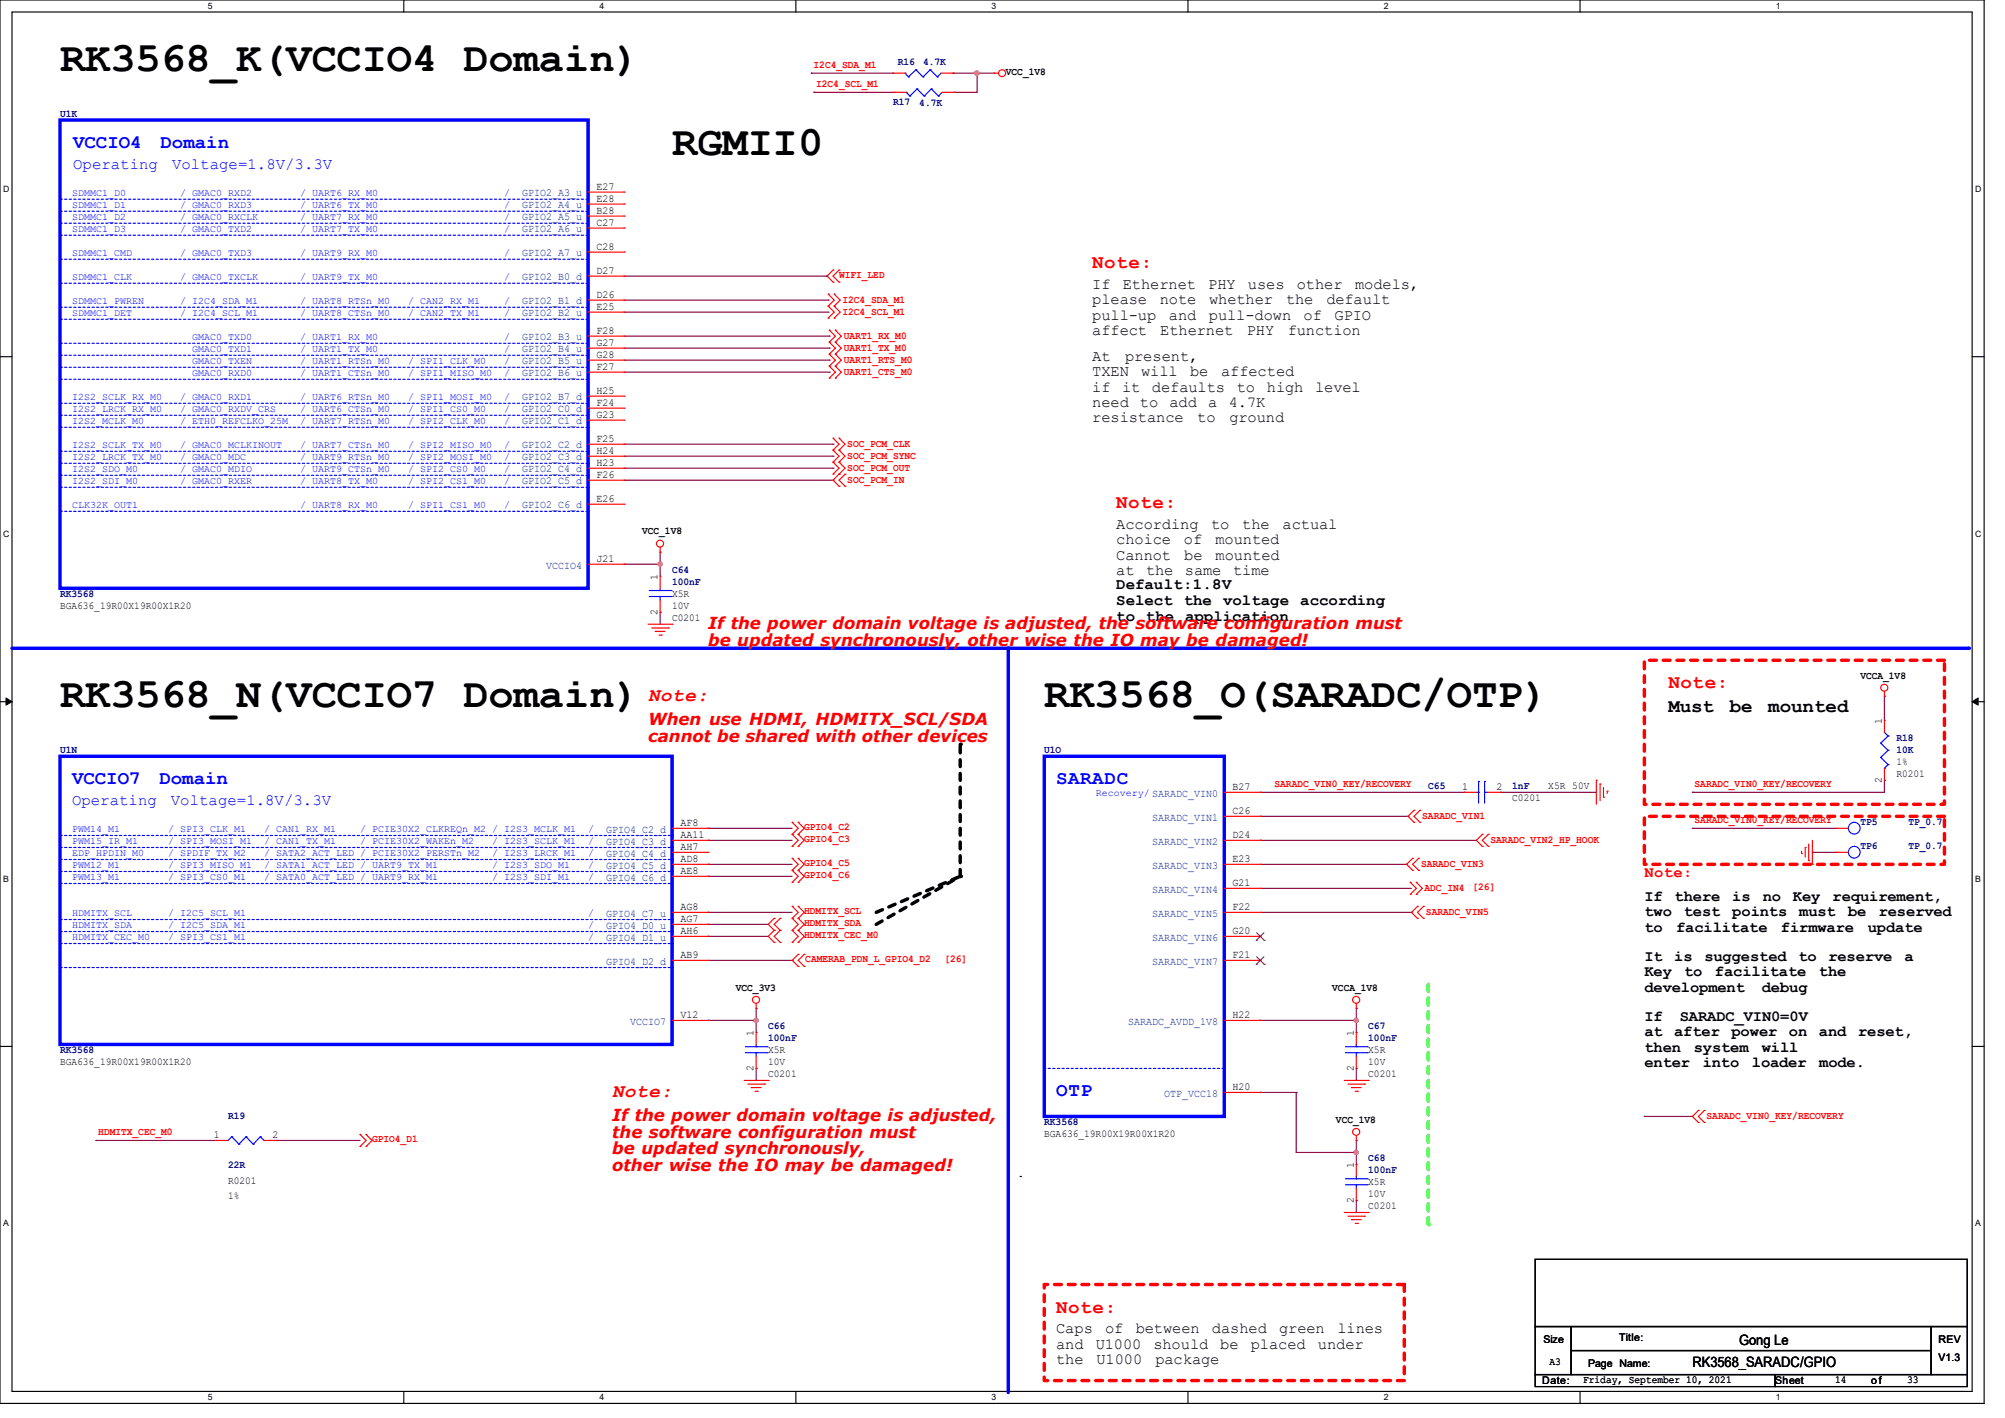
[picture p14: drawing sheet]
<svg xmlns="http://www.w3.org/2000/svg" width="297mm" height="210mm" viewBox="0 0 297 210" stroke-linecap="round" stroke-linejoin="round" font-family="sans-serif">
<defs><g id="words">
<g font-size="6.2">
<text x="8.9" y="10.5">RK3568_K(VCCIO4 Domain)</text>
<text x="99.6" y="23">RGMII0</text>
<text x="8.9" y="104.8">RK3568_N(VCCIO7 Domain)</text>
<text x="154.7" y="104.8">RK3568_O(SARADC/OTP)</text>
</g>
<g font-size="2.8" fill="#00f">
<text x="10.8" y="21.9">VCCIO4</text>
<text x="23.8" y="21.9">Domain</text>
<text x="10.7" y="116.2">VCCIO7</text>
<text x="23.6" y="116.2">Domain</text>
<text x="156.5" y="116.2">SARADC</text>
<text x="156.5" y="162.4">OTP</text>
</g>
<g font-size="2.8" fill="#f00">
<text x="161.8" y="39.7">Note:</text>
<text x="165.4" y="75.3">Note:</text>
<text x="247.1" y="101.9">Note:</text>
<text x="96" y="103.8">Note:</text>
<text x="90.7" y="162.4">Note:</text>
<text x="156.5" y="194.4">Note:</text>
</g>
<g font-size="2.8">
<text x="247.1" y="105.5">Must</text>
<text x="256.2" y="105.5">be</text>
<text x="261.9" y="105.5">mounted</text>
</g>
<g font-size="2.5" fill="#f00">
<text x="104.9" y="93.2">If the power domain voltage is adjusted, the software configuration must</text>
<text x="104.9" y="95.6">be updated synchronously, other wise the IO may be damaged!</text>
<text x="96" y="107.4">When use HDMI, HDMITX_SCL/SDA</text>
<text x="96" y="109.9">cannot be shared with other devices</text>
<text x="90.7" y="166.1">If the power domain voltage is adjusted,</text>
<text x="90.7" y="168.5">the software configuration must</text>
<text x="90.7" y="171">be updated synchronously,</text>
<text x="90.7" y="173.4">other wise the IO may be damaged!</text>
</g>
<g font-size="2.3" fill="#00f">
<text x="10.8" y="25">Operating</text>
<text x="25.5" y="25">Voltage=1.8V/3.3V</text>
<text x="10.7" y="119.3">Operating</text>
<text x="25.3" y="119.3">Voltage=1.8V/3.3V</text>
</g>
<g font-size="2.3">
<text x="161.8" y="42.8">If</text>
<text x="161.8" y="45">please</text>
<text x="161.8" y="47.3">pull-up</text>
<text x="166.3" y="42.8">Ethernet</text>
<text x="171.8" y="45">note</text>
<text x="173.1" y="47.3">and</text>
<text x="179" y="42.8">PHY</text>
<text x="179.1" y="47.3">pull-down</text>
<text x="179.1" y="45">whether</text>
<text x="184.9" y="42.8">uses</text>
<text x="190.5" y="45">the</text>
<text x="192.1" y="42.8">other</text>
<text x="193.1" y="47.3">of</text>
<text x="196.5" y="45">default</text>
<text x="197.7" y="47.3">GPIO</text>
<text x="200.8" y="42.8">models,</text>
<text x="161.8" y="49.6">affect</text>
<text x="161.8" y="53.4">At</text>
<text x="166.7" y="53.4">present,</text>
<text x="171.9" y="49.6">Ethernet</text>
<text x="184.7" y="49.6">PHY</text>
<text x="190.8" y="49.6">function</text>
<text x="161.8" y="55.7">TXEN</text>
<text x="161.8" y="58">if</text>
<text x="166.2" y="58">it</text>
<text x="169" y="55.7">will</text>
<text x="170.6" y="58">defaults</text>
<text x="176.3" y="55.7">be</text>
<text x="180.9" y="55.7">affected</text>
<text x="183.2" y="58">to</text>
<text x="187.7" y="58">high</text>
<text x="194.8" y="58">level</text>
<text x="161.8" y="60.3">need</text>
<text x="161.8" y="62.6">resistance</text>
<text x="168.9" y="60.3">to</text>
<text x="173.2" y="60.3">add</text>
<text x="177.4" y="62.6">to</text>
<text x="179" y="60.3">a</text>
<text x="182" y="60.3">4.7K</text>
<text x="182.1" y="62.6">ground</text>
<text x="165.4" y="78.3">According</text>
<text x="165.4" y="80.6">choice</text>
<text x="165.4" y="82.9">Cannot</text>
<text x="175.4" y="80.6">of</text>
<text x="175.4" y="82.9">be</text>
<text x="179.4" y="78.3">to</text>
<text x="180.1" y="80.6">mounted</text>
<text x="180.1" y="82.9">mounted</text>
<text x="184" y="78.3">the</text>
<text x="190" y="78.3">actual</text>
<text x="165.4" y="85.2">at</text>
<text x="165.4" y="87.2">Default:1.8V</text>
<text x="165.4" y="89.6">Select the</text>
<text x="169.8" y="85.2">the</text>
<text x="175.5" y="85.2">same</text>
<text x="181.2" y="89.6">voltage</text>
<text x="182.7" y="85.2">time</text>
<text x="192.6" y="89.6">according</text>
<text x="165.4" y="91.9">to the application</text>
<text x="243.6" y="133.4">If</text>
<text x="243.6" y="135.7">two</text>
<text x="248.1" y="133.4">there</text>
<text x="249.4" y="135.7">test</text>
<text x="256.6" y="135.7">points</text>
<text x="256.6" y="133.4">is</text>
<text x="261.1" y="133.4">no</text>
<text x="265.6" y="133.4">Key</text>
<text x="266.5" y="135.7">must</text>
<text x="271.5" y="133.4">requirement,</text>
<text x="273.8" y="135.7">be</text>
<text x="278.3" y="135.7">reserved</text>
<text x="243.6" y="138">to</text>
<text x="243.6" y="142.3">It</text>
<text x="248" y="142.3">is</text>
<text x="248.3" y="138">facilitate</text>
<text x="252.5" y="142.3">suggested</text>
<text x="263.8" y="138">firmware</text>
<text x="266.4" y="142.3">to</text>
<text x="270.9" y="142.3">reserve</text>
<text x="276.7" y="138">update</text>
<text x="282.1" y="142.3">a</text>
<text x="243.6" y="144.6">Key</text>
<text x="243.6" y="146.9">development</text>
<text x="249.5" y="144.6">to</text>
<text x="254" y="144.6">facilitate</text>
<text x="261" y="146.9">debug</text>
<text x="269.4" y="144.6">the</text>
<text x="243.6" y="151.2">If</text>
<text x="243.6" y="153.5">at</text>
<text x="243.6" y="155.8">then</text>
<text x="248" y="153.5">after</text>
<text x="248.8" y="151.2">SARADC_VIN0=0V</text>
<text x="250.9" y="155.8">system</text>
<text x="256.5" y="153.5">power</text>
<text x="261" y="155.8">will</text>
<text x="265" y="153.5">on</text>
<text x="269.4" y="153.5">and</text>
<text x="275.2" y="153.5">reset,</text>
<text x="243.6" y="158.1">enter</text>
<text x="252.2" y="158.1">into</text>
<text x="259.5" y="158.1">loader</text>
<text x="269.5" y="158.1">mode.</text>
<text x="156.5" y="197.4">Caps</text>
<text x="163.7" y="197.4">of</text>
<text x="168.2" y="197.4">between</text>
<text x="179.5" y="197.4">dashed</text>
<text x="189.5" y="197.4">green</text>
<text x="198.1" y="197.4">lines</text>
<text x="156.5" y="199.7">and</text>
<text x="156.5" y="202">the</text>
<text x="162.3" y="199.7">U1000</text>
<text x="162.4" y="202">U1000</text>
<text x="170.9" y="199.7">should</text>
<text x="171.2" y="202">package</text>
<text x="180.8" y="199.7">be</text>
<text x="185.3" y="199.7">placed</text>
<text x="195.2" y="199.7">under</text>
</g>
<text font-size="2.3" fill="#f00" x="243.6" y="129.9">Note:</text>
<g font-size="2.1">
<text x="250.7" y="202.5">RK3568_SARADC/GPIO</text>
<text x="257.6" y="199.1">Gong Le</text>
</g>
<g font-size="1.6" fill="#f00">
<text x="120.5" y="10.1">I2C4_SDA_M1</text>
<text x="120.9" y="12.9">I2C4_SCL_M1</text>
<text x="124.3" y="41.1">WIFI_LED</text>
<text x="124.8" y="44.8">I2C4_SDA_M1</text>
<text x="124.8" y="46.6">I2C4_SCL_M1</text>
<text x="125" y="51.9">UART1_TX_M0</text>
<text x="125" y="50.2">UART1_RX_M0</text>
<text x="125" y="53.7">UART1_RTS_M0</text>
<text x="125" y="55.5">UART1_CTS_M0</text>
<text x="125.5" y="67.9">SOC_PCM_SYNC</text>
<text x="125.5" y="69.7">SOC_PCM_OUT</text>
<text x="125.5" y="66.2">SOC_PCM_CLK</text>
<text x="125.5" y="71.5">SOC_PCM_IN</text>
<text x="188.8" y="116.6">SARADC_VIN0_KEY/RECOVERY</text>
<text x="251" y="116.6">SARADC_VIN0_KEY/RECOVERY</text>
<text x="119.1" y="122.9">GPIO4_C2</text>
<text x="119.1" y="124.7">GPIO4_C3</text>
<text x="210.7" y="121.3">SARADC_VIN1</text>
<text x="220.8" y="124.8">SARADC_VIN2_HP_HOOK</text>
<text x="251" y="121.9">SARADC_VIN0_KEY/RECOVERY</text>
<text x="119.1" y="128.2">GPIO4_C5</text>
<text x="119.1" y="130">GPIO4_C6</text>
<text x="210.5" y="128.4">SARADC_VIN3</text>
<text x="211" y="131.9">ADC_IN4</text>
<text x="218.1" y="131.8">[26]</text>
<text x="119.1" y="135.3">HDMITX_SCL</text>
<text x="119.1" y="137.1">HDMITX_SDA</text>
<text x="211.2" y="135.5">SARADC_VIN5</text>
<text x="119.1" y="138.9">HDMITX_CEC_M0</text>
<text x="119.3" y="142.4">CAMERAB_PDN_L_GPIO4_D2</text>
<text x="139.9" y="142.4">[26]</text>
<text x="252.8" y="165.7">SARADC_VIN0_KEY/RECOVERY</text>
<text x="14.6" y="168.1">HDMITX_CEC_M0</text>
<text x="55.1" y="169.1">GPIO4_D1</text>
</g>
<g font-size="1.6" fill="#000080">
<text x="133" y="9.6">R16</text>
<text x="136.7" y="9.6">4.7K</text>
<text x="8.9" y="17.3">U1K</text>
<text x="132.3" y="15.5">R17</text>
<text x="136.2" y="15.7">4.7K</text>
<text x="8.9" y="88.4">RK3568</text>
<text x="99.6" y="84.8">C64</text>
<text x="99.6" y="86.6">100nF</text>
<text x="8.9" y="111.5">U1N</text>
<text x="154.7" y="111.5">U1O</text>
<text x="280.9" y="109.7">R18</text>
<text x="280.9" y="111.5">10K</text>
<text x="211.6" y="116.8">C65</text>
<text x="224" y="116.8">1nF</text>
<text x="275.6" y="122.2">TP5</text>
<text x="275.6" y="125.7">TP6</text>
<text x="282.7" y="122.2">TP_0.7</text>
<text x="282.7" y="125.7">TP_0.7</text>
<text x="8.9" y="156">RK3568</text>
<text x="113.8" y="152.4">C66</text>
<text x="113.8" y="154.2">100nF</text>
<text x="202.7" y="152.4">C67</text>
<text x="202.7" y="154.2">100nF</text>
<text x="33.8" y="165.7">R19</text>
<text x="154.7" y="166.6">RK3568</text>
<text x="33.8" y="173">22R</text>
<text x="202.7" y="172">C68</text>
<text x="202.7" y="173.7">100nF</text>
</g>
<g font-size="1.6">
<text x="149" y="11">VCC_1V8</text>
<text x="88.3" y="28.1">E27</text>
<text x="88.3" y="29.8">E28</text>
<text x="88.3" y="31.6">B28</text>
<text x="88.3" y="33.4">C27</text>
<text x="88.3" y="37">C28</text>
<text x="88.3" y="40.5">D27</text>
<text x="88.3" y="44.1">D26</text>
<text x="88.3" y="45.8">E25</text>
<text x="88.3" y="49.4">F28</text>
<text x="88.3" y="51.2">G27</text>
<text x="88.3" y="53">G28</text>
<text x="88.3" y="54.7">F27</text>
<text x="88.3" y="58.3">H25</text>
<text x="88.3" y="60.1">F24</text>
<text x="88.3" y="61.8">G23</text>
<text x="88.3" y="65.4">F25</text>
<text x="88.3" y="67.2">H24</text>
<text x="88.3" y="69">H23</text>
<text x="88.3" y="70.7">F26</text>
<text x="88.3" y="74.3">E26</text>
<text x="88.3" y="83.2">J21</text>
<text x="95.1" y="79.2">VCC_1V8</text>
<text x="97.4" y="85.9" transform="rotate(-90 97.4 85.9)">1</text>
<text x="99.6" y="88.3">X5R</text>
<text x="8.9" y="90.1">BGA636_19R00X19R00X1R20</text>
<text x="97.4" y="91" transform="rotate(-90 97.4 91)">2</text>
<text x="99.6" y="91.9">C0201</text>
<text x="99.6" y="90.1">10V</text>
<text x="275.6" y="100.5">VCCA_1V8</text>
<text x="278.8" y="107.2" transform="rotate(-90 278.8 107.2)">1</text>
<text x="280.9" y="113.2">1%</text>
<text x="182.6" y="117">B27</text>
<text x="216.6" y="117">1</text>
<text x="221.7" y="117">2</text>
<text x="224" y="118.6">C0201</text>
<text x="229.4" y="116.8">X5R 50V</text>
<text x="278.8" y="115.9" transform="rotate(-90 278.8 115.9)">2</text>
<text x="280.9" y="115">R0201</text>
<text x="100.8" y="122.3">AF8</text>
<text x="100.8" y="124.1">AA11</text>
<text x="100.8" y="125.9">AH7</text>
<text x="182.6" y="120.5">C26</text>
<text x="182.6" y="124.1">D24</text>
<text x="100.8" y="127.6">AD8</text>
<text x="100.8" y="129.4">AE8</text>
<text x="182.6" y="127.6">E23</text>
<text x="182.6" y="131.2">G21</text>
<text x="100.8" y="134.7">AG8</text>
<text x="100.8" y="136.5">AG7</text>
<text x="182.6" y="134.7">F22</text>
<text x="100.8" y="138.3">AH6</text>
<text x="100.8" y="141.9">AB9</text>
<text x="182.6" y="138.3">G20</text>
<text x="182.6" y="141.9">F21</text>
<text x="109" y="146.7">VCC_3V3</text>
<text x="197.4" y="146.7">VCCA_1V8</text>
<text x="100.8" y="150.8">V12</text>
<text x="111.6" y="153.5" transform="rotate(-90 111.6 153.5)">1</text>
<text x="113.8" y="155.9">X5R</text>
<text x="182.6" y="150.8">H22</text>
<text x="200.5" y="153.5" transform="rotate(-90 200.5 153.5)">1</text>
<text x="202.7" y="155.9">X5R</text>
<text x="8.9" y="157.7">BGA636_19R00X19R00X1R20</text>
<text x="111.6" y="158.6" transform="rotate(-90 111.6 158.6)">2</text>
<text x="113.8" y="159.5">C0201</text>
<text x="113.8" y="157.7">10V</text>
<text x="182.6" y="161.4">H20</text>
<text x="200.5" y="158.6" transform="rotate(-90 200.5 158.6)">2</text>
<text x="202.7" y="159.5">C0201</text>
<text x="202.7" y="157.7">10V</text>
<text x="197.9" y="166.3">VCC_1V8</text>
<text x="31.7" y="168.5">1</text>
<text x="40.3" y="168.5">2</text>
<text x="154.7" y="168.4">BGA636_19R00X19R00X1R20</text>
<text x="200.5" y="173" transform="rotate(-90 200.5 173)">1</text>
<text x="33.8" y="175.3">R0201</text>
<text x="33.8" y="177.6">1%</text>
<text x="200.5" y="178.1" transform="rotate(-90 200.5 178.1)">2</text>
<text x="202.7" y="179">C0201</text>
<text x="202.7" y="175.5">X5R</text>
<text x="202.7" y="177.2">10V</text>
<text x="228.6" y="199">Size</text>
<text x="229.5" y="202.1">A3</text>
<text x="235.2" y="202.5">Page Name:</text>
<text x="239.9" y="198.6">Title:</text>
<text x="287.1" y="199">REV</text>
<text x="287.1" y="201.6">V1.3</text>
<text x="228.5" y="205">Date:</text>
<text x="234.5" y="204.8">Friday, September 10, 2021</text>
<text x="263" y="205">Sheet</text>
<text x="271.9" y="204.8">14</text>
<text x="277.2" y="205">o f</text>
<text x="282.5" y="204.8">33</text>
</g>
<g font-size="1.6" fill="#004080">
<text x="77.3" y="29.1">GPIO2_A3_u</text>
<text x="77.3" y="30.9">GPIO2_A4_u</text>
<text x="77.3" y="32.6">GPIO2_A5_u</text>
<text x="77.3" y="34.4">GPIO2_A6_u</text>
<text x="77.3" y="38">GPIO2_A7_u</text>
<text x="77.3" y="41.5">GPIO2_B0_d</text>
<text x="77.3" y="45.1">GPIO2_B1_d</text>
<text x="77.3" y="46.9">GPIO2_B2_u</text>
<text x="77.3" y="50.4">GPIO2_B3_u</text>
<text x="77.3" y="52.2">GPIO2_B4_u</text>
<text x="77.3" y="54">GPIO2_B5_u</text>
<text x="77.3" y="55.8">GPIO2_B6_u</text>
<text x="77.3" y="59.3">GPIO2_B7_d</text>
<text x="77.3" y="61.1">GPIO2_C0_d</text>
<text x="77.3" y="62.9">GPIO2_C1_d</text>
<text x="77.3" y="66.4">GPIO2_C2_d</text>
<text x="77.3" y="68.2">GPIO2_C3_d</text>
<text x="77.3" y="70">GPIO2_C4_d</text>
<text x="77.3" y="71.8">GPIO2_C5_d</text>
<text x="77.3" y="75.3">GPIO2_C6_d</text>
<text x="80.9" y="84.2">VCCIO4</text>
<text x="89.8" y="123.3">GPIO4_C2_d</text>
<text x="89.8" y="125.1">GPIO4_C3_d</text>
<text x="170.7" y="121.5">SARADC_VIN1</text>
<text x="170.7" y="125.1">SARADC_VIN2</text>
<text x="89.8" y="126.9">GPIO4_C4_d</text>
<text x="89.8" y="128.7">GPIO4_C5_d</text>
<text x="89.8" y="130.4">GPIO4_C6_d</text>
<text x="170.7" y="128.7">SARADC_VIN3</text>
<text x="89.8" y="135.8">GPIO4_C7_u</text>
<text x="89.8" y="137.5">GPIO4_D0_u</text>
<text x="170.7" y="132.2">SARADC_VIN4</text>
<text x="170.7" y="135.8">SARADC_VIN5</text>
<text x="89.8" y="139.3">GPIO4_D1_u</text>
<text x="89.8" y="142.9">GPIO4_D2_d</text>
<text x="170.7" y="139.3">SARADC_VIN6</text>
<text x="170.7" y="142.9">SARADC_VIN7</text>
<text x="93.3" y="151.8">VCCIO7</text>
<text x="167.1" y="151.8">SARADC_AVDD_1V8</text>
<text x="172.5" y="162.4">OTP_VCC18</text>
</g>
<g font-size="1.5" fill="#00f">
<text x="10.7" y="29">SDMMC1_D0</text>
<text x="26.7" y="29">/ GMAC0_RXD2</text>
<text x="44.4" y="29">/ UART6_RX_M0</text>
<text x="74.7" y="29">/</text>
<text x="10.7" y="34.3">SDMMC1_D3</text>
<text x="10.7" y="30.7">SDMMC1_D1</text>
<text x="10.7" y="32.5">SDMMC1_D2</text>
<text x="26.7" y="30.7">/ GMAC0_RXD3</text>
<text x="26.7" y="34.3">/ GMAC0_TXD2</text>
<text x="26.7" y="32.5">/ GMAC0_RXCLK</text>
<text x="44.4" y="32.5">/ UART7_RX_M0</text>
<text x="44.4" y="34.3">/ UART7_TX_M0</text>
<text x="44.4" y="30.7">/ UART6_TX_M0</text>
<text x="74.7" y="34.3">/</text>
<text x="74.7" y="30.7">/</text>
<text x="74.7" y="32.5">/</text>
<text x="10.7" y="37.8">SDMMC1_CMD</text>
<text x="10.7" y="41.4">SDMMC1_CLK</text>
<text x="26.7" y="41.4">/ GMAC0_TXCLK</text>
<text x="26.7" y="37.8">/ GMAC0_TXD3</text>
<text x="44.4" y="37.8">/ UART9_RX_M0</text>
<text x="44.4" y="41.4">/ UART9_TX_M0</text>
<text x="74.7" y="41.4">/</text>
<text x="74.7" y="37.8">/</text>
<text x="10.7" y="45">SDMMC1_PWREN</text>
<text x="10.7" y="46.7">SDMMC1_DET</text>
<text x="26.7" y="45">/ I2C4_SDA_M1</text>
<text x="26.7" y="46.7">/ I2C4_SCL_M1</text>
<text x="44.4" y="46.7">/ UART8_CTSn_M0</text>
<text x="44.4" y="45">/ UART8_RTSn_M0</text>
<text x="60.5" y="46.7">/ CAN2_TX_M1</text>
<text x="60.5" y="45">/ CAN2_RX_M1</text>
<text x="74.7" y="46.7">/</text>
<text x="74.7" y="45">/</text>
<text x="28.4" y="50.3">GMAC0_TXD0</text>
<text x="28.4" y="52.1">GMAC0_TXD1</text>
<text x="28.4" y="53.8">GMAC0_TXEN</text>
<text x="44.4" y="52.1">/ UART1_TX_M0</text>
<text x="44.4" y="50.3">/ UART1_RX_M0</text>
<text x="44.4" y="53.8">/ UART1_RTSn_M0</text>
<text x="60.5" y="53.8">/ SPI1_CLK_M0</text>
<text x="74.7" y="50.3">/</text>
<text x="74.7" y="53.8">/</text>
<text x="74.7" y="52.1">/</text>
<text x="10.7" y="59.2">I2S2_SCLK_RX_M0</text>
<text x="26.7" y="59.2">/ GMAC0_RXD1</text>
<text x="28.4" y="55.6">GMAC0_RXD0</text>
<text x="44.4" y="55.6">/ UART1_CTSn_M0</text>
<text x="44.4" y="59.2">/ UART6_RTSn_M0</text>
<text x="60.5" y="59.2">/ SPI1_MOSI_M0</text>
<text x="60.5" y="55.6">/ SPI1_MISO_M0</text>
<text x="74.7" y="55.6">/</text>
<text x="74.7" y="59.2">/</text>
<text x="10.7" y="61">I2S2_LRCK_RX_M0</text>
<text x="10.7" y="62.7">I2S2_MCLK_M0</text>
<text x="26.7" y="62.7">/ ETH0_REFCLKO_25M</text>
<text x="26.7" y="61">/ GMAC0_RXDV_CRS</text>
<text x="44.4" y="62.7">/ UART7_RTSn_M0</text>
<text x="44.4" y="61">/ UART6_CTSn_M0</text>
<text x="60.5" y="62.7">/ SPI2_CLK_M0</text>
<text x="60.5" y="61">/ SPI1_CS0_M0</text>
<text x="74.7" y="62.7">/</text>
<text x="74.7" y="61">/</text>
<text x="10.7" y="71.6">I2S2_SDI_M0</text>
<text x="10.7" y="66.3">I2S2_SCLK_TX_M0</text>
<text x="10.7" y="69.8">I2S2_SDO_M0</text>
<text x="10.7" y="68.1">I2S2_LRCK_TX_M0</text>
<text x="26.7" y="69.8">/ GMAC0_MDIO</text>
<text x="26.7" y="71.6">/ GMAC0_RXER</text>
<text x="26.7" y="68.1">/ GMAC0_MDC</text>
<text x="26.7" y="66.3">/ GMAC0_MCLKINOUT</text>
<text x="44.4" y="66.3">/ UART7_CTSn_M0</text>
<text x="44.4" y="71.6">/ UART8_TX_M0</text>
<text x="44.4" y="68.1">/ UART9_RTSn_M0</text>
<text x="44.4" y="69.8">/ UART9_CTSn_M0</text>
<text x="60.5" y="71.6">/ SPI2_CS1_M0</text>
<text x="60.5" y="68.1">/ SPI2_MOSI_M0</text>
<text x="60.5" y="69.8">/ SPI2_CS0_M0</text>
<text x="60.5" y="66.3">/ SPI2_MISO_M0</text>
<text x="74.7" y="69.8">/</text>
<text x="74.7" y="71.6">/</text>
<text x="74.7" y="68.1">/</text>
<text x="74.7" y="66.3">/</text>
<text x="10.7" y="75.2">CLK32K_OUT1</text>
<text x="44.4" y="75.2">/ UART8_RX_M0</text>
<text x="60.5" y="75.2">/ SPI1_CS1_M0</text>
<text x="74.7" y="75.2">/</text>
<text x="162.3" y="117.9">Recovery/ SARADC_VIN0</text>
<text x="10.7" y="123.2">PWM14_M1</text>
<text x="10.7" y="125">PWM15_IR_M1</text>
<text x="24.9" y="123.2">/ SPI3_CLK_M1</text>
<text x="24.9" y="125">/ SPI3_MOSI_M1</text>
<text x="39.1" y="123.2">/ CAN1_RX_M1</text>
<text x="39.1" y="125">/ CAN1_TX_M1</text>
<text x="53.3" y="123.2">/ PCIE30X2_CLKREQn_M2 / I2S3_MCLK_M1</text>
<text x="53.3" y="125">/ PCIE30X2_WAKEn_M2</text>
<text x="72.9" y="125">/ I2S3_SCLK_M1</text>
<text x="87.1" y="125">/</text>
<text x="87.1" y="123.2">/</text>
<text x="10.7" y="130.3">PWM13_M1</text>
<text x="10.7" y="128.5">PWM12_M1</text>
<text x="10.7" y="126.7">EDP_HPDIN_M0</text>
<text x="24.9" y="128.5">/ SPI3_MISO_M1</text>
<text x="24.9" y="126.7">/ SPDIF_TX_M2</text>
<text x="24.9" y="130.3">/ SPI3_CS0_M1</text>
<text x="39.1" y="126.7">/ SATA2_ACT_LED / PCIE30X2_PERSTn_M2</text>
<text x="39.1" y="130.3">/ SATA0_ACT_LED / UART9_RX_M1</text>
<text x="39.1" y="128.5">/ SATA1_ACT_LED / UART9_TX_M1</text>
<text x="72.9" y="128.5">/ I2S3_SDO_M1</text>
<text x="72.9" y="126.7">/ I2S3_LRCK_M1</text>
<text x="72.9" y="130.3">/ I2S3_SDI_M1</text>
<text x="87.1" y="128.5">/</text>
<text x="87.1" y="130.3">/</text>
<text x="87.1" y="126.7">/</text>
<text x="10.7" y="137.4">HDMITX_SDA</text>
<text x="10.7" y="135.6">HDMITX_SCL</text>
<text x="24.9" y="135.6">/ I2C5_SCL_M1</text>
<text x="24.9" y="137.4">/ I2C5_SDA_M1</text>
<text x="87.1" y="137.4">/</text>
<text x="87.1" y="135.6">/</text>
<text x="10.7" y="139.2">HDMITX_CEC_M0</text>
<text x="24.9" y="139.2">/ SPI3_CS1_M1</text>
<text x="87.1" y="139.2">/</text>
</g>
<g font-size="1.3">
<text x="30.8" y="1.3">5</text>
<text x="88.8" y="1.3">4</text>
<text x="146.9" y="1.3">3</text>
<text x="205" y="1.3">2</text>
<text x="263.1" y="1.3">1</text>
<text x=".5" y="28.4">D</text>
<text x="292.6" y="28.4">D</text>
<text x=".5" y="79.5">C</text>
<text x="292.6" y="79.5">C</text>
<text x=".5" y="130.6">B</text>
<text x="292.6" y="130.6">B</text>
<text x=".5" y="181.7">A</text>
<text x="292.6" y="181.7">A</text>
<text x="30.8" y="207.4">5</text>
<text x="88.8" y="207.4">4</text>
<text x="146.9" y="207.4">3</text>
<text x="205" y="207.4">2</text>
<text x="263.1" y="207.4">1</text>
</g>
</g></defs>
<path d="M0 0h293.9v207.9h-293.9zM1.8 1.8h290.3v204.3h-290.3z" fill="none" stroke="#000" stroke-width=".17"/>
<g fill="#fff">
<path d="M30.8 .2h.7v1.4h-.7z"/>
<path d="M30.8 206.2h.7v1.4h-.7z"/>
</g>
<path d="M59.8 0v1.8M59.8 206.1v1.8" fill="none" stroke="#000" stroke-width=".17"/>
<g fill="#fff">
<path d="M88.8 .2h.7v1.4h-.7z"/>
<path d="M88.8 206.2h.7v1.4h-.7z"/>
</g>
<path d="M117.9 0v1.8M117.9 206.1v1.8" fill="none" stroke="#000" stroke-width=".17"/>
<g fill="#fff">
<path d="M146.9 .2h.7v1.4h-.7z"/>
<path d="M146.9 206.2h.7v1.4h-.7z"/>
</g>
<path d="M176 0v1.8M176 206.1v1.8" fill="none" stroke="#000" stroke-width=".17"/>
<g fill="#fff">
<path d="M205 .2h.7v1.4h-.7z"/>
<path d="M205 206.2h.7v1.4h-.7z"/>
</g>
<path d="M234.1 0v1.8M234.1 206.1v1.8" fill="none" stroke="#000" stroke-width=".17"/>
<g fill="#fff">
<path d="M263.1 .2h.6v1.4h-.6z"/>
<path d="M263.1 206.2h.6v1.4h-.6z"/>
<path d="M.5 27.3h.9v1.4h-.9z"/>
<path d="M292.6 27.3h.9v1.4h-.9z"/>
<path d="M.5 78.4h.9v1.4h-.9z"/>
<path d="M292.6 78.4h.9v1.4h-.9z"/>
</g>
<path d="M0 52.8h1.8M292.1 52.8h1.8" fill="none" stroke="#000" stroke-width=".17"/>
<g fill="#fff">
<path d="M.5 129.5h.8v1.4h-.8z"/>
<path d="M292.6 129.5h.8v1.4h-.8z"/>
</g>
<path d="M0 103.9h1.8M292.1 103.9h1.8" fill="none" stroke="#000" stroke-width=".17"/>
<path d="M.9 103.4l.9 .5-.9 .5zM292.1 103.9l.9-.5v1z" fill="#000" stroke="#000" stroke-width=".15"/>
<g fill="#fff">
<path d="M.5 180.5h.8v1.4h-.8z"/>
<path d="M292.6 180.5h.8v1.4h-.8z"/>
</g>
<path d="M0 155h1.8M292.1 155h1.8" fill="none" stroke="#000" stroke-width=".17"/>
<path d="M211.6 145.8v35.6" fill="none" stroke="#0f0" stroke-width=".51" stroke-dasharray="1 1"/>
<circle cx="211.6" cy="181.4" r=".25" fill="#0f0" stroke-dasharray="1 1"/>
<path d="M1.8 96h176" fill="none" stroke="#00f" stroke-width=".51"/>
<circle cx="177.8" cy="96" r=".25" fill="#00f"/>
<path d="M177.8 96h113.8" fill="none" stroke="#00f" stroke-width=".51"/>
<circle cx="291.6" cy="96" r=".25" fill="#00f"/>
<path d="M243.6 97.8h44.4v21.3h-44.4zM154.7 190.2h53.3v14.3h-53.3z" fill="none" stroke="#f00" stroke-width=".51" stroke-dasharray="1 1"/>
<path d="M149.4 96v110.2" fill="none" stroke="#00f" stroke-width=".51"/>
<circle cx="149.4" cy="96" r=".25" fill="#00f"/>
<path d="M151.1 174.2h.1M227.4 186.5h64v10h-64zM227.4 196.5h5.3v7.1h-5.3zM232.7 196.5h53.4v3.5h-53.4zM286.1 196.5h5.3v7.1h-5.3zM227.4 203.6h35.6v1.8h-35.6zM232.7 200h53.4v3.6h-53.4zM263 203.6h28.4v1.8h-28.4z" fill="none" stroke="#000" stroke-width=".17"/>
<path d="M243.6 120.9h44.4v7.1h-44.4z" fill="none" stroke="#f00" stroke-width=".51" stroke-dasharray="1 1"/>
<path d="M129.8 135.1l12.4-5.3M129.8 136.9l12.4-7.1M142.2 129.8v-19.6" fill="none" stroke="#000" stroke-width=".51" stroke-dasharray="1 1"/>
<g fill="#000" stroke-dasharray="1 1">
<circle cx="142.2" cy="110.2" r=".25"/>
<circle cx="142.2" cy="129.8" r=".25"/>
</g>
<g fill="none" stroke="#800040" stroke-width=".17">
<path d="M120.2 10.8h.1M120.2 10.8h12.1M120.6 13.7h.1M120.6 13.7h11.9M141.2 10.8h.1M141.2 10.8h6M141.4 13.7h.1M144.7 10.8h.1M144.7 10.8v2.9h-3.3M92.5 44.4h30.2M92.5 46.2h30.2M92.5 51.6h30.4"/>
<path d="M92.5 49.8h30.4M92.5 53.3h30.4M92.5 55.1h30.4M92.5 40.9h30M122.5 40.9h.1M122.7 44.4h.1M122.7 46.2h.1M122.9 51.6h.1M122.9 49.8h.1M122.9 53.3h.1M122.9 55.1h.1M92.5 67.6h30.9"/>
<path d="M92.5 69.3h30.9M92.5 65.8h30.9M92.5 71.1h30.9M123.4 67.6h.1M123.4 69.3h.1M123.4 65.8h.1M123.4 71.1h.1M92.5 83.6h.1M92.5 83.6h5.3M97.8 81.8h.1M97.8 83.6h.1M97.8 90.7h.1"/>
<path d="M97.8 81.8v3.5M97.8 90.7v1.8M186.7 117.3h30.2M216.9 117.3h.1M222.2 117.3h.1M222.2 117.3h14.3M250.7 117.3h.1M279.1 103.1h.1M279.1 115.6h.1M279.1 115.6v1.7h-28.4M279.1 103.1v3.6M104.9 138.7h.1"/>
<path d="M104.9 135.1h.1M104.9 136.9h.1M104.9 122.7h.1M104.9 124.5h.1M104.9 128h.1M104.9 129.8h.1M104.9 138.7h8.9M104.9 135.1h12.4M104.9 136.9h8.9M104.9 122.7h12.4M104.9 124.5h12.4M104.9 128h12.4"/>
<path d="M104.9 129.8h12.4M186.7 124.5h.1M186.7 135.1h22.4M186.7 124.5h32M186.7 128h21.7M186.7 131.6h22.2M186.7 120.9h21.9M208.4 128h.1M208.6 120.9h.1M208.9 131.6h.1M209.1 135.1h.1M250.7 122.7h.1"/>
<path d="M250.7 122.7h21.3M268.5 126.2h.1M268.5 126.2h3.5M104.9 151.1h.1M104.9 151.1h7.1M104.9 142.2h12.4M112 149.4h.1M112 151.1h.1M112 158.2h.1M112 149.4v3.5M112 158.2v1.8M117.3 142.2h.1"/>
<path d="M186.7 151.1h.1M186.7 151.1h14.2M200.9 149.4h.1M200.9 151.1h.1M200.9 158.2h.1M200.9 149.4v3.5M200.9 158.2v1.8M14.2 168.9h.1M14.2 168.9h17.8M40.9 168.9h.1M40.9 168.9h12.4M186.7 161.8h.1"/>
<path d="M186.7 161.8h5.3M192 161.8h.1M192 170.7h.1M192 161.8v8.9M192 170.7h8.9M200.9 168.9h.1M200.9 170.7h.1M200.9 177.8h.1M200.9 168.9v3.6M200.9 177.8v1.8M243.6 165.4h.1M243.6 165.4h7.1"/>
</g>
<g fill="#f0f" stroke="#f0f" stroke-width=".17">
<circle cx="112" cy="151.1" r=".32"/>
<circle cx="200.9" cy="151.1" r=".32"/>
<circle cx="200.9" cy="170.7" r=".32"/>
<circle cx="97.8" cy="83.5" r=".32"/>
<circle cx="144.7" cy="10.8" r=".33"/>
</g>
<g fill="none" stroke="#f00" stroke-width=".17">
<path d="M132.3 10.8h.1M132.3 10.8h1.8M132.5 13.7h.1M132.5 13.7h1.7M139.4 10.8h1.8M139.6 13.7h1.8M141.2 10.8h.1M141.4 13.7h.1M147.2 10.8h.1M147.2 10.8h.7M87.1 28.4h5.4M87.1 30.2h5.4"/>
<path d="M87.1 32h5.4M87.1 33.8h5.4M87.1 37.3h5.4M92.5 28.4h.1M92.5 30.2h.1M92.5 32h.1M92.5 33.8h.1M92.5 37.3h.1M87.1 40.9h5.4M87.1 44.4h5.4M87.1 46.2h5.4M87.1 49.8h5.4"/>
<path d="M87.1 51.6h5.4M87.1 53.3h5.4M87.1 55.1h5.4M87.1 58.7h5.4M92.5 40.9h.1M92.5 44.4h.1M92.5 46.2h.1M92.5 49.8h.1M92.5 51.6h.1M92.5 53.3h.1M92.5 55.1h.1M92.5 58.7h.1"/>
<path d="M122.7 45.3h.1M122.7 43.6h.1M122.7 47.1h.1M122.7 43.6l.9 .8-.9 .9M122.7 45.3l.9 .9-.9 .9M122.9 52.5h.1M122.9 50.7h.1M122.9 48.9h.1M122.9 54.2h.1M122.9 56h.1M122.9 50.7l.8 .9-.8 .9M122.9 48.9l.8 .9-.8 .9"/>
<path d="M122.9 52.5l.8 .8-.8 .9M122.9 54.2l.8 .9-.8 .9M123.4 41.8h.1M123.4 40h.1M123.4 40l-.9 .9 .9 .9M123.6 45.3h.1M123.6 43.6h.1M123.6 47.1h.1M123.6 43.6l.9 .8-.9 .9M123.6 45.3l.9 .9-.9 .9M123.7 52.5h.1M123.7 50.7h.1"/>
<path d="M123.7 48.9h.1M123.7 54.2h.1M123.7 56h.1M123.7 50.7l.9 .9-.9 .9M123.7 48.9l.9 .9-.9 .9M123.7 52.5l.9 .8-.9 .9M123.7 54.2l.9 .9-.9 .9M124.3 40h.1M124.3 41.8h.1M124.3 40l-.9 .9 .9 .9M87.1 60.5h5.4M87.1 62.2h5.4"/>
<path d="M87.1 65.8h5.4M87.1 67.6h5.4M87.1 69.3h5.4M87.1 71.1h5.4M87.1 74.7h5.4M92.5 60.5h.1M92.5 62.2h.1M92.5 65.8h.1M92.5 67.6h.1M92.5 69.3h.1M92.5 71.1h.1M92.5 74.7h.1"/>
<path d="M123.4 68.5h.1M123.4 66.7h.1M123.4 70.2h.1M123.4 64.9h.1M123.4 66.7l.9 .9-.9 .9M123.4 68.5l.9 .8-.9 .9M123.4 64.9l.9 .9-.9 .9M124.3 68.5h.1M124.3 66.7h.1M124.3 70.2h.1M124.3 64.9h.1M124.3 72h.1"/>
<path d="M124.3 66.7l.9 .9-.9 .9M124.3 68.5l.9 .8-1.8 1.8 .9 .9M124.3 64.9l.9 .9-.9 .9M125.2 72h.1M125.2 70.2h.1M125.2 70.2l-.9 .9 .9 .9M87.1 83.6h5.4M92.5 83.6h.1M96 92.5h3.6M96.6 93h2.4M97.1 93.5h.1M97.1 93.5h1.4"/>
<path d="M97.6 94.1h.4M97.8 81.8h.1M97.8 85.3h.1M97.8 90.7h.1M97.8 81.1v.7M97.8 85.3v1.8M97.8 88.9v1.8M98 94.1h.1M99 93h.1M99.6 92.5h.1M181.4 117.3h5.3M186.7 117.3h.1"/>
<path d="M216.9 117.3h.1M216.9 117.3h1.8M220.5 117.3h1.7M222.2 117.3h.1M236.5 115.6h.1M236.5 115.6v3.5M237 116.1h.1M237 116.1v2.5M237.5 118.1h.1M237.5 116.6v1.5M238.1 117.2h.1M238.1 117.2v.3"/>
<path d="M279.1 103.1h.1M279.1 106.7h.1M279.1 115.6h.1M279.1 102.4v.7M279.1 106.7v1.8M279.1 113.8v1.8M99.6 124.5h5.3M99.6 128h5.3M99.6 135.1h5.3M99.6 138.7h5.3M99.6 122.7h5.3M99.6 126.2h5.3"/>
<path d="M99.6 129.8h5.3M99.6 136.9h5.3M104.9 122.7h.1M104.9 124.5h.1M104.9 126.2h.1M104.9 128h.1M104.9 129.8h.1M104.9 135.1h.1M104.9 136.9h.1M104.9 138.7h.1M114.7 137.8h.1M114.7 139.6h.1"/>
<path d="M114.7 136h.1M114.7 137.8l-.9 .9 .9 .9M114.7 136l-.9 .9 .9 .9M115.6 139.6h.1M115.6 137.8h.1M115.6 136h.1M115.6 137.8l-.9 .9 .9 .9M115.6 136l-.9 .9 .9 .9M117.3 139.6h.1M117.3 137.8h.1M117.3 136h.1M117.3 134.2h.1"/>
<path d="M117.3 123.6h.1M117.3 121.8h.1M117.3 125.3h.1M117.3 128.9h.1M117.3 127.1h.1M117.3 130.7h.1M117.3 134.2l.9 .9-.9 .9M117.3 137.8l.9 .9-.9 .9M117.3 136l.9 .9-.9 .9M117.3 121.8l.9 .9-.9 .9M117.3 123.6l.9 .9-.9 .8M117.3 127.1l.9 .9-.9 .9"/>
<path d="M117.3 128.9l.9 .9-.9 .9M118.2 139.6h.1M118.2 137.8h.1M118.2 136h.1M118.2 134.2h.1M118.2 123.6h.1M118.2 121.8h.1M118.2 125.3h.1M118.2 128.9h.1M118.2 127.1h.1M118.2 130.7h.1M118.2 137.8l.9 .9-.9 .9"/>
<path d="M118.2 134.2l.9 .9-.9 .9M118.2 136l.9 .9-.9 .9M118.2 121.8l.9 .9-.9 .9M118.2 123.6l.9 .9-.9 .8M118.2 127.1l.9 .9-.9 .9M118.2 128.9l.9 .9-.9 .9M181.4 120.9h5.3M181.4 124.5h5.3M181.4 128h5.3M181.4 131.6h5.3M181.4 135.1h5.3M181.4 138.7h5.3"/>
<path d="M186.7 120.9h.1M186.7 124.5h.1M186.7 128h.1M186.7 131.6h.1M186.7 135.1h.1M186.7 138.7h.1M208.9 130.7h.1M208.9 132.5h.1M208.9 130.7l.9 .9-.9 .9M209.3 127.1h.1M209.3 128.9h.1M209.3 127.1l-.9 .9 .9 .9"/>
<path d="M209.5 120h.1M209.5 121.8h.1M209.5 120l-.9 .9 .9 .9M209.8 130.7h.1M209.8 132.5h.1M209.8 130.7l.9 .9-.9 .9M210 134.2h.1M210 136h.1M210 134.2l-.9 .9 .9 .9M210.1 128.9h.1M210.1 127.1h.1M210.1 127.1l-.8 .9 .8 .9"/>
<path d="M210.4 121.8h.1M210.4 120h.1M210.4 120l-.9 .9 .9 .9M210.9 136h.1M210.9 134.2h.1M210.9 134.2l-.9 .9 .9 .9M219.6 123.6h.1M219.6 125.3h.1M219.6 123.6l-.9 .9 .9 .8M220.5 125.3h.1M220.5 123.6h.1M220.5 123.6l-.9 .9 .9 .8"/>
<path d="M266.9 126.4h.1M266.9 126.1v.3M267.4 125.5h.1M267.4 125.5v1.5M267.9 127.5h.1M267.9 125v2.5M268.5 128h.1M268.5 124.5v3.5M272 122.7h.1M272 126.2h.1M272 122.7h1.8M272 126.2h1.8"/>
<path d="M99.6 142.2h5.3M99.6 151.1h5.3M104.9 142.2h.1M104.9 151.1h.1M112 149.4h.1M112 152.9h.1M112 158.2h.1M112 148.6v.8M112 152.9v1.8M112 156.5v1.7M118.2 141.4h.1M118.2 143.1h.1"/>
<path d="M118.2 141.4l-.9 .8 .9 .9M119.1 143.1h.1M119.1 141.4h.1M119.1 141.4l-.9 .8 .9 .9M181.4 142.2h5.3M181.4 151.1h5.3M186.7 142.2h.1M186.7 151.1h.1M200.9 149.4h.1M200.9 152.9h.1M200.9 158.2h.1M200.9 148.6v.8"/>
<path d="M200.9 152.9v1.8M200.9 156.5v1.7M32 168.9h.1M32 168.9h1.8M39.1 168.9h1.8M40.9 168.9h.1M53.3 169.8h.1M53.3 168h.1M53.3 168l.9 .9-.9 .9M54.2 169.8h.1M54.2 168h.1M54.2 168l.9 .9-.9 .9"/>
<path d="M110.2 160h3.6M110.8 160.6h2.4M111.3 161.1h.1M111.3 161.1h1.4M111.8 161.6h.4M112.2 161.6h.1M113.2 160.6h.1M113.8 160h.1M181.4 161.8h5.3M186.7 161.8h.1M199.1 160h3.6M199.1 179.6h3.6"/>
<path d="M199.7 160.6h2.4M200.2 161.1h.1M200.2 161.1h1.4M200.7 161.6h.4M200.9 168.9h.1M200.9 172.5h.1M200.9 177.8h.1M200.9 168.2v.7M200.9 172.5v1.7M200.9 176v1.8M201.1 161.6h.1M202.1 160.6h.1"/>
<path d="M202.7 160h.1M202.7 179.6h.1M251.6 164.5h.1M251.6 166.2h.1M251.6 164.5l-.9 .9 .9 .8M252.5 166.2h.1M252.5 164.5h.1M252.5 164.5l-.9 .9 .9 .8M199.7 180.1h2.4M200.2 180.6h.1M200.2 180.6h1.4M200.7 181.2h.4"/>
<path d="M201.1 181.2h.1M202.1 180.1h.1"/>
<circle cx="148.5" cy="10.8" r=".52"/>
<circle cx="97.8" cy="80.5" r=".52"/>
<circle cx="279.1" cy="101.9" r=".52"/>
<circle cx="112" cy="148.1" r=".52"/>
<circle cx="200.9" cy="148.1" r=".52"/>
<circle cx="200.9" cy="167.6" r=".52"/>
</g>
<g fill="none" stroke="#00f" stroke-width=".17">
<path d="M134.1 10.8h.1M134.1 10.8l.5 .6M134.2 13.7h.1M134.2 13.7l.6 .5M134.6 11.4h.1M134.8 14.2h.1M135.7 10.3h.1M135.7 10.3l1 1.1M135.7 10.3l-1.1 1.1M135.8 13.2h.1M135.8 13.2l1.1 1M135.8 13.2l-1 1"/>
<path d="M136.7 11.4h.1M136.9 14.2h.1M137.8 10.3h.1M137.8 10.3l1.1 1.1M137.8 10.3l-1.1 1.1M138 13.2h.1M138 13.2l1 1M138 13.2l-1.1 1M138.9 11.4h.1M139 14.2h.1M139.4 10.8l-.5 .6M139.6 13.7l-.6 .5"/>
<path d="M96.2 88.3h3.2M96.2 87.5h3.2M97.8 87.5h.1M97.8 88.3h.1M97.8 87.1v.4M97.8 88.3v.6M99.4 88.3h.1M99.4 87.5h.1M218.7 117.3h.3M219 117.3h.1M219 115.7h.1M219 115.7v3.3"/>
<path d="M219.9 115.7h.1M219.9 117.3h.1M219.9 117.3h.6M219.9 115.7v3.3M278.6 110.1h.1M278.6 112.2h.1M278.6 110.1l1.1 1M278.6 112.2l1.1 1M279.1 113.8h.1M279.1 108.5l.6 .5M279.7 109h.1M279.7 111.1h.1"/>
<path d="M279.7 113.2h.1M279.7 109l-1.1 1.1M279.7 111.1l-1.1 1.1M279.7 113.2l-.6 .6M110.4 155.9h3.2M110.4 155h3.2M112 155h.1M112 155.9h.1M112 154.7v.3M112 155.9v.6M113.6 155.9h.1M113.6 155h.1"/>
<path d="M199.3 155.9h3.2M199.3 155h3.2M200.9 155h.1M200.9 155.9h.1M200.9 154.7v.3M200.9 155.9v.6M202.5 155.9h.1M202.5 155h.1M34.3 168.4h.1M34.3 168.4l-.5 .5M34.3 168.4l1.1 1.1M35.4 169.5h.1"/>
<path d="M36.4 168.4h.1M36.4 168.4l-1 1.1M36.4 168.4l1.1 1.1M37.5 169.5h.1M38.6 168.4h.1M38.6 168.4l-1.1 1.1M38.6 168.4l.5 .5M39.1 168.9h.1M199.3 175.5h3.2M199.3 174.6h3.2M200.9 174.6h.1M200.9 175.5h.1"/>
<path d="M200.9 174.2v.4M200.9 175.5v.5M202.5 175.5h.1M202.5 174.6h.1"/>
<circle cx="274.7" cy="126.2" r=".87"/>
<circle cx="274.7" cy="122.7" r=".87"/>
</g>
<path d="M8.9 17.8h78.2v69.3h-78.2zM8.9 112h90.7v42.7h-90.7zM154.7 112h26.7v53.4h-26.7z" fill="none" stroke="#00f" stroke-width=".51"/>
<g fill="none" stroke="#00f" stroke-width=".17" stroke-dasharray=".3 .3">
<path d="M8.9 34.8h78.2M8.9 29.5h78.2M8.9 31.3h78.2M8.9 38.4h78.2M8.9 33.1h78.2M87.1 34.8h.1M87.1 29.5h.1M87.1 31.3h.1M87.1 38.4h.1M87.1 33.1h.1M8.9 52.6h78.2M8.9 54.4h78.2"/>
<path d="M8.9 50.8h78.2M8.9 45.5h78.2M8.9 56.2h78.2M8.9 47.3h78.2M8.9 42h78.2M8.9 59.7h78.2M87.1 52.6h.1M87.1 54.4h.1M87.1 50.8h.1M87.1 45.5h.1M87.1 56.2h.1M87.1 47.3h.1"/>
<path d="M87.1 42h.1M87.1 59.7h.1M8.9 63.3h78.2M8.9 61.5h78.2M8.9 70.4h78.2M8.9 75.7h78.2M8.9 68.6h78.2M8.9 72.2h78.2M8.9 66.8h78.2M87.1 63.3h.1M87.1 61.5h.1M87.1 70.4h.1"/>
<path d="M87.1 75.7h.1M87.1 68.6h.1M87.1 72.2h.1M87.1 66.8h.1M8.9 125.5h90.7M8.9 138h90.7M8.9 129.1h90.7M8.9 139.7h90.7M8.9 130.9h90.7M8.9 123.7h90.7M8.9 127.3h90.7M8.9 136.2h90.7"/>
<path d="M99.6 125.5h.1M99.6 138h.1M99.6 129.1h.1M99.6 139.7h.1M99.6 130.9h.1M99.6 123.7h.1M99.6 127.3h.1M99.6 136.2h.1M8.9 143.3h90.7M99.6 143.3h.1M154.7 158.2h.1M181.4 158.2h-26.7"/>
</g>
<path d="M186.1 139.3h.1M186.1 138.1l1.2 1.2M187.2 138.1l-1.1 1.2M187.3 139.3h.1M186.1 142.8h.1M186.1 141.7l1.2 1.1M187.2 141.7l-1.1 1.1M187.3 142.8h.1" fill="none" stroke="#804000" stroke-width=".15"/>
<use href="#words"/>
</svg>
